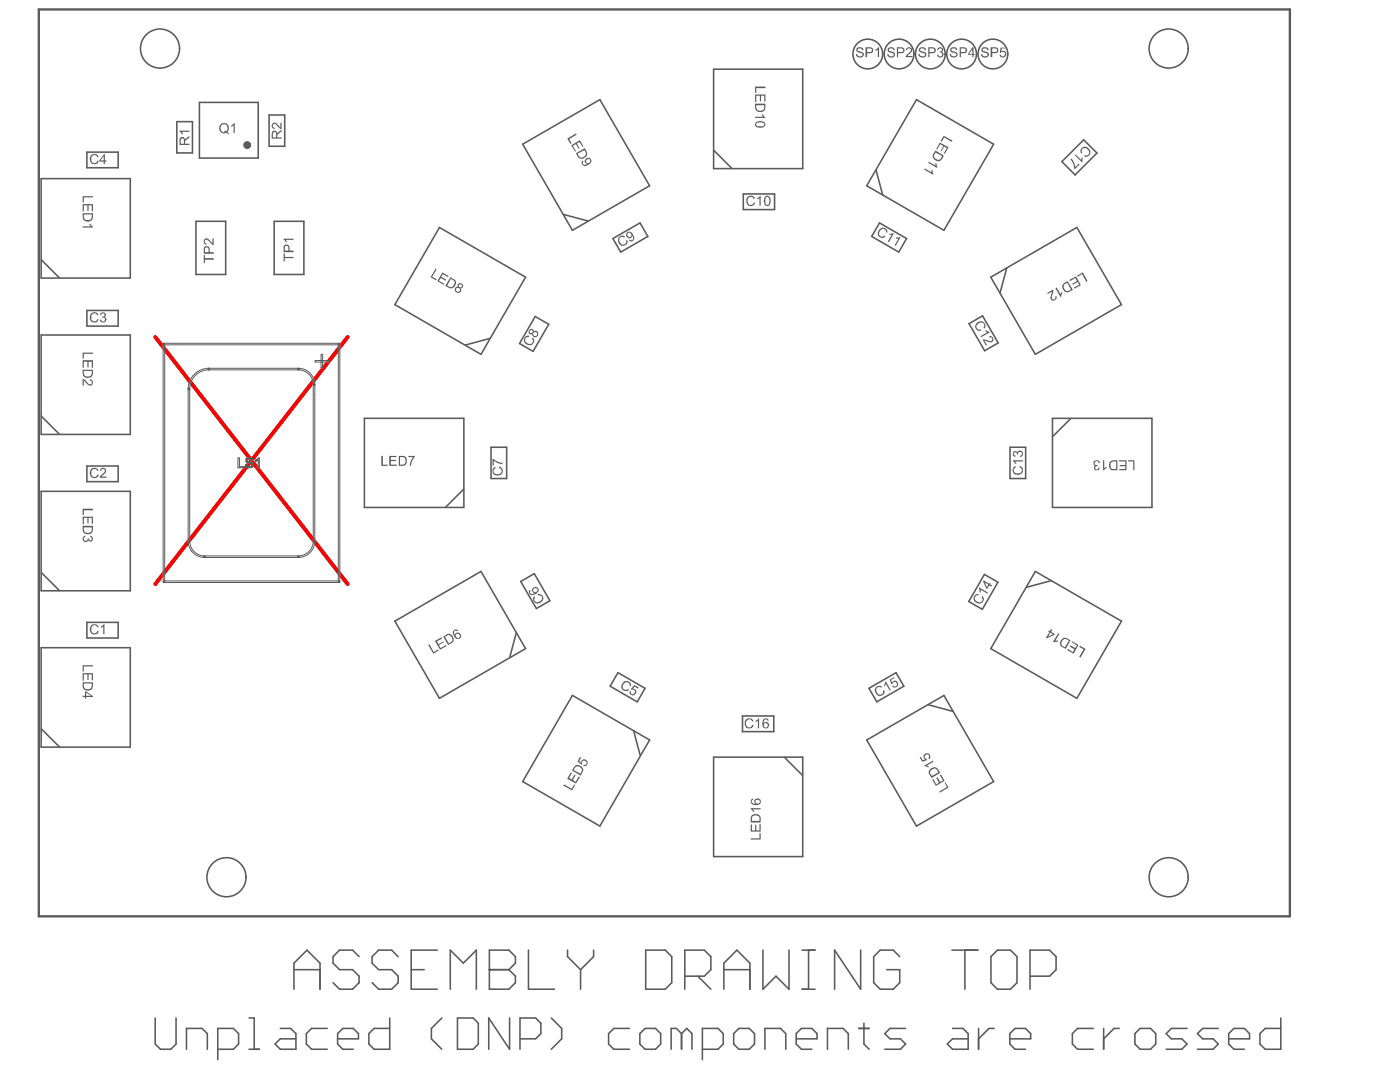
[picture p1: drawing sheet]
<svg xmlns="http://www.w3.org/2000/svg" width="279mm" height="216mm" viewBox="0 0 279 216" stroke-linecap="round" stroke-linejoin="round" font-family="sans-serif">
<path d="M31 67.2l38.4 49.3M69.4 67.2l-38.4 49.3" fill="none" stroke="#f00" stroke-width=".79"/>
<path d="M7.7 1.9h249.7v180.9h-249.7z" fill="none" stroke="#5a5a5a" stroke-width=".47"/>
<g fill="none" stroke="#5a5a5a" stroke-width=".31">
<path d="M142.4 13.8h17.8v19.8h-17.8zM182.9 19.9l15.4 8.9-9.9 17.2-15.4-8.9zM8.2 35.6h17.8v19.9h-17.8zM17.3 30.4h6.3v3.1h-6.3zM35.3 24.3h3.1v6.2h-3.1zM39.8 20.4h11.7v11.1h-11.7zM53.7 22.9h3.1v6.3h-3.1zM104.3 28.8l15.4-8.9 9.9 17.2-15.4 8.9zM142.5 30l3.6 3.6M148.3 38.7h6.3v3.1h-6.3zM174.8 33.9l1.4 5M211.9 32.3l4.4-4.4 2.6 2.6-4.3 4.4z"/>
<path d="M8.3 51.8l3.6 3.7M39.1 44.2h5.9v10.6h-5.9zM54.7 44.2h5.9v10.6h-5.9zM87.7 45.4l17.2 9.9-8.9 15.4-17.2-9.9zM112.4 42.8l5 1.3M122.3 47.6l5.4-3.1 1.6 2.7-5.4 3.1zM175.5 44.5l5.4 3.1-1.5 2.7-5.4-3.1zM197.7 55.3l17.2-9.9 8.9 15.4-17.2 9.9zM200.9 53.5l-1.3 5M8.2 66.8h17.8v19.9h-17.8zM17.3 61.9h6.3v3.2h-6.3zM97.8 67.5l-4.9 1.4"/>
<path d="M106.8 63.1l2.7 1.6-3.1 5.4-2.7-1.5zM193.4 64.6l2.7-1.6 3.1 5.4-2.7 1.6zM8.2 98h17.8v19.9h-17.8zM8.3 83l3.6 3.7M17.3 93h6.3v3.1h-6.3zM72.7 83.5h19.9v17.8h-19.9zM92.6 97.6l-3.7 3.6M98 89.2h3.1v6.3h-3.1zM201.6 89.2h3.1v6.3h-3.1zM210 83.5h19.9v17.8h-19.9zM213.7 83.5l-3.6 3.6M8.3 114.2l3.6 3.7"/>
<path d="M103.9 116l2.7-1.5 3.1 5.4-2.7 1.5zM196.5 114.6l2.7 1.6-3.2 5.4-2.7-1.6zM206.6 114l17.2 9.9-8.9 15.4-17.2-9.9zM209.8 115.9l-5 1.3M8.2 129.2h17.8v19.9h-17.8zM17.3 124.2h6.3v3.1h-6.3zM78.8 123.9l17.2-9.9 8.9 15.4-17.2 9.9zM103 126.3l-1.3 4.9M114.2 138.8l15.4 8.9-9.9 17.1-15.4-8.9zM123.3 134.2l5.4 3.1-1.5 2.7-5.4-3.1zM173.4 137.3l5.4-3.1 1.6 2.7-5.4 3.1zM8.3 145.4l3.6 3.7"/>
<path d="M126.5 145.8l1.3 5M142.4 151.1h17.8v19.8h-17.8zM148.2 142.9h6.2v3.1h-6.2zM156.5 151.1l3.7 3.6M173 147.7l15.4-8.9 9.9 17.2-15.4 8.8zM185.2 140.6l5 1.3"/>
</g>
<path d="M32.6 68.5l.3 .2v47.4l-.2 .1-.1-.1zM32.6 68.5h35.1l.1 .2-.1 .1h-35zM37.6 77.5l.3 .1v30.4l-.2 .1-.2-.1zM41.6 73.5h18l.1 .1-.1 .2h-17.9zM62.6 76.7l.2 .1v31.2l-.1 .1-.2-.1zM62.9 72l2.6-.1 .1 .2-.1 .1h-2.5zM64.1 70.7l.3 .1v2.5l-.2 .2-.1-.2zM67.6 68.5l.2 .2v47.4l-.1 .1-.2-.1zM32.6 116l35.1-.1 .1 .2-.1 .1h-35zM40.7 111l18.9-.1 .1 .2-.1 .1h-18.8z" fill="none" stroke="#5a5a5a" stroke-width=".2"/>
<g fill="#5a5a5a">
<path d="M35.8 26.1h2v.2h-1.6l.3 .4-.2 .1-.3-.5h-.2z"/>
<path d="M36.1 27.7v1h.6l-.1-1zM36 27.4a.59 .59 0 0 1 .6 0 .59 .59 0 0 1 .3 .5l.1-.2 .8-.5v.3l-.9 .6v.6h.9v.2h-2v-1.2z"/>
</g>
<path d="M47.5 91.4h.3v1.7h1v.2h-1.3zM49.1 91.6v-.1a.79 .79 0 0 1 .8-.2 .79 .79 0 0 1 .6 .6h-.2a.48 .48 0 0 0-.6-.4 .48 .48 0 0 0-.4 .5l.3 .2a.75 .75 0 0 1 .9 .9 1.07 1.07 0 0 1-1.5-.1v-.3h.2a.59 .59 0 0 0 .5 .5 .59 .59 0 0 0 .6-.2 .28 .28 0 0 0 0-.3 .28 .28 0 0 0-.2-.2l-.3-.1a.62 .62 0 0 1-.7-.8zM51 91.8l.5-.4h.3v1.9h-.3v-1.5l-.4 .3z" fill="none" stroke="#5a5a5a" stroke-width=".2"/>
<g fill="#5a5a5a">
<path d="M54.3 24.7a.84 .84 0 0 1 1.3 .4l.4 .3v-.9h.2v1.3h-.2l-.4-.4a.98 .98 0 0 0-1.1-.6v.5l.4 .2-.1 .3a.68 .68 0 0 1-.5-1.1z"/>
<path d="M149 39.5a.97 .97 0 0 1 1.7 .1l-.3 .1a.63 .63 0 0 0-.8-.4 .63 .63 0 0 0-.4 .8 .63 .63 0 0 0 .4 .8 .63 .63 0 0 0 .8-.4l.3-.1a.93 .93 0 0 1-1.2 .6 .93 .93 0 0 1-.5-1.2z"/>
<path d="M151.1 39.5l.7-.4v1.9h-.2v-1.5l-.3 .3h-.2z"/>
<path d="M18.2 124.8a.92 .92 0 0 1 1.5 .3l-.3 .1a.66 .66 0 0 0-.9-.3 .66 .66 0 0 0-.3 .9 .6 .6 0 0 0 .6 .6 .6 .6 0 0 0 .6-.6l.3 .2a.89 .89 0 0 1-1.1 .6 .89 .89 0 0 1-.7-.9z"/>
<path d="M20.1 125l.7-.4v2h-.2v-1.6l-.4 .3z"/>
<path d="M16.5 101.5h2v.3h-1.8v1h-.2z"/>
<path d="M16.5 103.1h2v1.4h-.2v-1.2h-.6v1.1h-.3v-1.1h-.7v1.3h-.2z"/>
<path d="M16.6 107.1l.3-.2h.1v.2a.39 .39 0 0 0-.3 .5 .39 .39 0 0 0 .5 .3 .39 .39 0 0 0 .2-.5h.3a.34 .34 0 0 0 .2 .4 .34 .34 0 0 0 .4-.3 .34 .34 0 0 0-.3-.4v-.2a.56 .56 0 0 1 .5 .8 .56 .56 0 0 1-.9 .2v-.1a.61 .61 0 0 1-.9 .2 .61 .61 0 0 1-.1-.9z"/>
<path d="M16.5 70.4h2v.2h-1.8v1h-.2z"/>
<path d="M16.5 71.9h2v1.5h-.2v-1.2h-.6v1.1h-.3v-1.1h-.7v1.2h-.2z"/>
<path d="M16.5 75.6a1.03 1.03 0 0 1 .9 .7 .61 .61 0 0 0 .9 .2l-.1-.5-.3-.1v-.2a.64 .64 0 0 1 .6 .9 .64 .64 0 0 1-1.1 0l-.7-.6v.9h-.2z"/>
<path d="M16.5 39.1h2v.3h-1.8v1h-.2z"/>
<path d="M16.5 40.7h2v1.5h-.2v-1.2h-.6v1.1h-.3v-1.1h-.7v1.2h-.2z"/>
<path d="M16.5 45.2h1.6l-.3-.5h.3l.4 .7h-2z"/>
<path d="M40.7 50.9h.2v.6h1.7v.3h-1.7v.7h-.2z"/>
<path d="M40.7 47.8a.79 .79 0 0 1 1.3 .4l.4 .4v-1.1h.2v1.4l-.3-.1-.5-.6a.64 .64 0 0 0-.9-.3v.1a.4 .4 0 0 0 .3 .6v.2a.62 .62 0 0 1-.6-.3 .62 .62 0 0 1 .1-.7z"/>
<path d="M56.6 50.6h.2v.7h1.8v.2h-1.8v.6h-.2z"/>
<path d="M56.6 47.6h2v.3h-1.6l.3 .4h-.2z"/>
<path d="M98.5 93.3l.4-.1v.2a.64 .64 0 0 0-.3 .9 .64 .64 0 0 0 .8 .3 .6 .6 0 0 0 .7-.5 .6 .6 0 0 0-.5-.7v-.3a.93 .93 0 0 1 .7 1.1 .93 .93 0 0 1-1.1 .7 1 1 0 0 1-.7-1.6z"/>
<path d="M98.3 91.6h.2l.7 .5 .6 .2h.4l.1 .3-.8-.1-1-.6v1h-.2z"/>
<path d="M106.5 119.1l.1-.2 .2 .3a.65 .65 0 0 0 .1 .9 .65 .65 0 0 0 .9-.1 .64 .64 0 0 0 .3-.8 .64 .64 0 0 0-.8-.4v-.3a.92 .92 0 0 1 1 .6 .92 .92 0 0 1-.3 1.1 .96 .96 0 0 1-1.2 .1 .96 .96 0 0 1-.3-1.2z"/>
<path d="M104.7 67.3l.3-.3h.6l-.1 .3a.64 .64 0 0 0-.7 .6 .64 .64 0 0 0 .6 .6 .59 .59 0 0 0 .9-.1 .59 .59 0 0 0-.2-.8l.2-.2a.94 .94 0 0 1-.1 1.3 .94 .94 0 0 1-1.4-.2l-.2-.4z"/>
<path d="M124.2 136.3a.89 .89 0 0 1 1.1-.4 .89 .89 0 0 1 .6 1h-.3a.62 .62 0 0 0-.4-.8 .62 .62 0 0 0-.7 .4l-.1 .2a.59 .59 0 0 0 .1 .8 .59 .59 0 0 0 .8-.1l.2 .2a.9 .9 0 0 1-1.3 0 .9 .9 0 0 1 0-1.2z"/>
<path d="M126.6 136.7l.9 .5-.2 .2-.6-.4-.4 .4a.67 .67 0 0 1 .7 .7 .67 .67 0 0 1-.8 .6 .67 .67 0 0 1-.6-.8l.3 .1a.41 .41 0 0 0 .3 .5 .41 .41 0 0 0 .5-.4v-.3a.35 .35 0 0 0-.6-.2l-.2-.1z"/>
<path d="M123.5 47.3a.87 .87 0 0 1 1.3-.1l-.3 .2a.66 .66 0 0 0-.9 .2 .66 .66 0 0 0 .2 .9 .61 .61 0 0 0 .8 .2 .61 .61 0 0 0 .3-.7l.3-.1a.87 .87 0 0 1-.6 1.1 .87 .87 0 0 1-1.1-.6l-.2-.1v-.7z"/>
<path d="M148.7 143.7a.96 .96 0 0 1 1.7 .2l-.3 .1a.6 .6 0 0 0-.7-.5 .6 .6 0 0 0-.5 .6 .7 .7 0 0 0 .2 .9 .7 .7 0 0 0 1-.1v-.3l.3 .1a.9 .9 0 0 1-1.5 .4l-.3-.4z"/>
<path d="M150.8 143.8l.7-.4v1.9h-.2v-1.6l-.4 .4z"/>
<path d="M150.7 17.3h2.1v.3h-1.9v.9h-.2z"/>
<path d="M150.7 18.9h2.1v1.4h-.3v-1.2h-.6v1.1h-.3v-1.1h-.7v1.3h-.2z"/>
<path d="M150.7 23.3h1.6l-.3-.5h.3l.5 .7h-2.1z"/>
<path d="M194.5 118.9l.3-.4h.5l-.1 .3a.64 .64 0 0 0-.7 .5 .64 .64 0 0 0 .6 .8 .62 .62 0 0 0 .8-.2 .62 .62 0 0 0 0-.8l.1-.2a.9 .9 0 0 1 0 1.3 .9 .9 0 0 1-1.2 0 .88 .88 0 0 1-.3-1.3z"/>
<path d="M195.4 117.2l1.8 1-.1 .3-1.4-.8v.5h-.2z"/>
<path d="M202.2 93.3l.3-.3h.2v.3a.66 .66 0 0 0-.3 .8 .66 .66 0 0 0 .9 .4 .6 .6 0 0 0 .7-.6 .6 .6 0 0 0-.6-.6l.1-.3a.94 .94 0 0 1 .6 1.2 .94 .94 0 0 1-1.3 .5 .95 .95 0 0 1-.6-1.4z"/>
<path d="M202.1 91.8h2v.3h-1.6l.4 .4-.3 .1z"/>
<path d="M202.2 90.2l.2-.2h.5l.1 .3a.61 .61 0 0 1 1-.1 .61 .61 0 0 1-.3 .9l-.1 .1v-.2a.42 .42 0 0 0 .4-.5 .42 .42 0 0 0-.6-.3 .42 .42 0 0 0-.2 .5h-.3a.33 .33 0 0 0-.3-.5 .33 .33 0 0 0-.3 .4 .33 .33 0 0 0 .4 .3l-.1 .3a.62 .62 0 0 1-.4-1z"/>
<path d="M16.5 132.7h2v.3h-1.8v1h-.2z"/>
<path d="M16.5 134.3h2v1.4h-.2v-1.1h-.6v1.1h-.3v-1.1h-.7v1.2h-.2z"/>
<path d="M149.8 167.3h1.8v-1h.2v1.2h-2z"/>
<path d="M149.8 164.5h.3v1.2h.6v-1.1h.2v1.1h.7v-1.3h.2v1.5h-2z"/>
<path d="M149.8 161.3h2v.2h-1.6l.3 .4-.2 .1z"/>
<path d="M18.1 62.7a.9 .9 0 0 1 1.6 .1l-.3 .1a.67 .67 0 0 0-.9-.3 .67 .67 0 0 0-.3 1 .6 .6 0 0 0 .6 .5 .6 .6 0 0 0 .6-.5l.3 .1a.89 .89 0 0 1-1.2 .6 .89 .89 0 0 1-.5-1.2z"/>
<path d="M20 62.6a.68 .68 0 0 1 .7-.2 .68 .68 0 0 1 .5 .5l-.4 .3a.61 .61 0 0 1 .2 1 .61 .61 0 0 1-.9-.1l-.2-.3h.2a.43 .43 0 0 0 .5 .4 .43 .43 0 0 0 .4-.5 .43 .43 0 0 0-.5-.4l-.1 .1 .1-.2a.33 .33 0 0 0 .4-.3 .33 .33 0 0 0-.3-.4 .33 .33 0 0 0-.4 .3h-.2z"/>
<path d="M18.1 31.1a.88 .88 0 0 1 .8-.4 .88 .88 0 0 1 .8 .6l-.3 .1a.66 .66 0 0 0-.9-.4 .66 .66 0 0 0-.3 .9 .6 .6 0 0 0 .6 .7 .6 .6 0 0 0 .6-.6l.3 .1a.88 .88 0 0 1-1 .7 .88 .88 0 0 1-.8-.9z"/>
<path d="M46.1 25l.8-.4v1.9h-.3v-1.5l-.4 .3z"/>
<path d="M85.5 128.7l.2-.2 .9 1.6 .8-.5 .1 .2-1 .6z"/>
<path d="M86.8 127.9l1.3-.7 .1 .2-1 .6 .3 .5 1-.5v.1l-.9 .6 .3 .6 1.1-.6 .1 .2-1.3 .7z"/>
<path d="M175.4 45.8a.92 .92 0 0 1 1.1-.3 .92 .92 0 0 1 .6 .9h-.2a.64 .64 0 0 0-.6-.8 .64 .64 0 0 0-.7 .6 .62 .62 0 0 0 .1 .9 .62 .62 0 0 0 .8-.1l.2 .2a.93 .93 0 0 1-1.3 0 .93 .93 0 0 1 0-1.3z"/>
<path d="M177.5 46.7l.6-.2 .3 .1-1 1.7-.2-.1 .8-1.4h-.6z"/>
<path d="M178.8 47.4h.9l-.9 1.7-.3-.1 .8-1.4h-.5z"/>
<path d="M215.5 128.9l1.2 .6-1.1 1.7-.2-.1 .9-1.5-.9-.5z"/>
<path d="M214 128l1.2 .7-.9 1.7-1.3-.7 .2-.2 .9 .6 .3-.5-.9-.6 .1-.2 1 .5 .3-.5-1-.7z"/>
<path d="M211.2 126.4l.2 .1-.8 1.3h.6l-.1 .3h-.9z"/>
<path d="M18.2 93.6a.92 .92 0 0 1 1.5 .3l-.3 .1a.67 .67 0 0 0-.9-.3 .67 .67 0 0 0-.3 .9 .6 .6 0 0 0 .6 .6 .6 .6 0 0 0 .6-.5h.3a.89 .89 0 0 1-1.1 .7 .89 .89 0 0 1-.7-1.1z"/>
<path d="M20.1 93.5a.69 .69 0 0 1 1 .2 .69 .69 0 0 1-.4 1l-.5 .4h1v.2h-1.3l.1-.3 .3-.3a.86 .86 0 0 0 .5-1l-.1-.1a.33 .33 0 0 0-.4 0 .33 .33 0 0 0-.1 .4l-.3-.1z"/>
<path d="M87 53.6l.1 .1-.9 1.5 .9 .5-.1 .2-1.1-.6z"/>
<path d="M88.3 54.4l1.2 .7-.1 .2-1-.6-.3 .5 .9 .6-.1 .2-.9-.5-.4 .5 1.1 .7-.2 .1-1.2-.7z"/>
<path d="M112.6 156.5l1.5 .9 .5-.9 .2 .2-.6 1-1.8-1z"/>
<path d="M113.9 154.1l.3 .1-.6 1 .5 .4 .5-1 .3 .1-.6 .9 .6 .4 .6-1.1 .2 .2-.8 1.2-1.7-.9z"/>
<path d="M115.7 151l.3 .2-.4 .6 .4 .4a.68 .68 0 0 1 .7-.7 .68 .68 0 0 1 .6 .8 .68 .68 0 0 1-.8 .6h-.1l.1-.3a.41 .41 0 0 0 .6-.3 .41 .41 0 0 0-.4-.5h-.2l-.3 .1v.5l-.1 .2-.8-.7z"/>
<path d="M174.7 137.3h.1a.83 .83 0 0 1 1.3-.3l-.3 .3a.64 .64 0 0 0-.9 .2 .64 .64 0 0 0 .3 .9 .57 .57 0 0 0 .7 .2 .57 .57 0 0 0 .3-.6v-.2l.3-.1a.93 .93 0 0 1-.8 1.2 .93 .93 0 0 1-1.1-.9v-.4z"/>
<path d="M176.6 136.1l.2-.1 1 1.7-.2 .1-.8-1.3-.3 .5-.1-.2 .1-.2z"/>
<path d="M177.6 135.6l.8-.5 .1 .2-.7 .4 .2 .5a.63 .63 0 0 1 1.1-.1 .63 .63 0 0 1-.3 1l-.3 .2-.2-.1-.3-.3 .3-.1a.42 .42 0 0 0 .7 0 .42 .42 0 0 0-.2-.7h-.4l-.3 .4h-.2z"/>
<path d="M171 9.6l.2-.1a.79 .79 0 0 1 1.1 .5l-.2 .1a.48 .48 0 0 0-.5-.4 .48 .48 0 0 0-.5 .4l.3 .1a.97 .97 0 0 1 1 .7 .82 .82 0 0 1-.8 .6 .82 .82 0 0 1-.8-.7h.3a.57 .57 0 0 0 .5 .4 .57 .57 0 0 0 .6-.3l-.4-.4a.71 .71 0 0 1-.9-.6z"/>
<path d="M174.7 9.9l.7-.5v2h-.2v-1.5l-.3 .2h-.2z"/>
<path d="M177.2 9.7a.89 .89 0 0 1 1.4 .3l-.3 .1a.46 .46 0 0 0-.4-.4 .46 .46 0 0 0-.5 .2l.2 .3a.84 .84 0 0 1 1 .7 .82 .82 0 0 1-.9 .6 .82 .82 0 0 1-.7-.7h.3a.52 .52 0 0 0 .5 .5 .52 .52 0 0 0 .6-.4l-.2-.3a.99 .99 0 0 1-1.1-.7z"/>
<path d="M180.9 9.6a.67 .67 0 0 1 1.1 .3 1.14 1.14 0 0 1-.7 1l-.2 .3h1v.2h-1.4l.1-.3 .3-.3a.86 .86 0 0 0 .6-1.1h-.2a.33 .33 0 0 0-.3 0 .33 .33 0 0 0-.1 .4l-.4-.1z"/>
<path d="M188.5 156.2l.2-.1 .6 1-1.7 1.1-.1-.3 1.5-.8z"/>
<path d="M186.1 155.6l.2-.1 .5 1 .6-.3-.6-1 .3-.1 .5 .9 .6-.3-.6-1 .2-.2 .7 1.3-1.7 1z"/>
<path d="M184.5 152.8l1.7-1 .1 .2-1.4 .8 .5 .2-.1 .2z"/>
<path d="M183.5 151.1l.3-.1 .3 .7 .6-.2a.63 .63 0 0 1-.1-1 .63 .63 0 0 1 1 .2v.7h-.2l-.1-.1a.41 .41 0 0 0-.1-.7 .41 .41 0 0 0-.6 .2l-.1 .4 .4 .2 .1 .3-.9 .3z"/>
<path d="M194.8 64.6a1.03 1.03 0 0 1 1.1-.5 1.03 1.03 0 0 1 .8 .9l-.2 .5-.2-.1a.66 .66 0 0 0-.2-1 .66 .66 0 0 0-.9 .3 .59 .59 0 0 0-.2 .7 .59 .59 0 0 0 .7 .3l.1 .3a.95 .95 0 0 1-1-.4 .95 .95 0 0 1 0-1z"/>
<path d="M196.5 66l.3-.1 .7 .3v.1l-1.7 1-.2-.2 1.4-.8z"/>
<path d="M196.1 67.8h.8a.76 .76 0 0 0 1.1 0l-.1-.3a.27 .27 0 0 0-.1-.2 .27 .27 0 0 0-.3 .1l-.1-.3a.64 .64 0 0 1 .9 .7 .64 .64 0 0 1-1.1 .4l-.8-.2 .6 .9h-.2z"/>
<path d="M183.4 9.7a.8 .8 0 0 1 1.4 .3l-.3 .1a.5 .5 0 0 0-.4-.4 .5 .5 0 0 0-.5 .3l.4 .2a.82 .82 0 0 1 .9 .9 .87 .87 0 0 1-.9 .4 .87 .87 0 0 1-.7-.7h.2a.56 .56 0 0 0 .6 .5 .56 .56 0 0 0 .5-.5l-.4-.3a.81 .81 0 0 1-.8-.7z"/>
<path d="M187.2 9.5a.56 .56 0 0 1 .8 0 .56 .56 0 0 1 0 .8 .64 .64 0 0 1 0 1.1 .64 .64 0 0 1-1-.5h.2a.41 .41 0 0 0 .5 .3 .41 .41 0 0 0 .3-.5 .41 .41 0 0 0-.5-.2l.1-.2a.37 .37 0 0 0 .4-.3 .37 .37 0 0 0-.4-.4 .37 .37 0 0 0-.4 .4h-.2z"/>
<path d="M189.7 9.7a.77 .77 0 0 1 .8-.3 .77 .77 0 0 1 .5 .6l-.2 .1a.48 .48 0 0 0-.5-.4 .48 .48 0 0 0-.4 .4l.2 .1a.85 .85 0 0 1 1 .7 .82 .82 0 0 1-.8 .6 .82 .82 0 0 1-.8-.7h.3a.57 .57 0 0 0 .5 .5 .57 .57 0 0 0 .6-.4l-.5-.4a.7 .7 0 0 1-.8-.8z"/>
<path d="M196 9.6l.2-.1a.69 .69 0 0 1 1.1 .5l-.2 .1a.48 .48 0 0 0-.5-.4 .48 .48 0 0 0-.5 .4l.3 .1a.97 .97 0 0 1 1 .7 .82 .82 0 0 1-.9 .6 .82 .82 0 0 1-.7-.7h.2a.54 .54 0 0 0 .5 .4 .54 .54 0 0 0 .6-.3v-.2l-.3-.2a.71 .71 0 0 1-.9-.6z"/>
<path d="M199.7 9.5h1v.2h-.8l-.1 .5a.65 .65 0 0 1 1 .3 .65 .65 0 0 1-.5 .9 .6 .6 0 0 1-.9-.5h.4a.44 .44 0 0 0 .7 .2 .44 .44 0 0 0-.2-.7l-.2-.1-.6 .2z"/>
<path d="M225.1 91.8h1.3v2h-.2v-1.7h-1.1z"/>
<path d="M223.3 91.8h1.5v2h-1.4v-.2h1.2v-.6h-1.1v-.2h1.1v-.7h-1.3z"/>
<path d="M220.1 91.8h.3v1.6l.5-.3v.2l-.6 .5h-.2z"/>
<path d="M218.2 92.2a.69 .69 0 0 1 .8-.4 .69 .69 0 0 1 .5 .6h-.2a.42 .42 0 0 0-.5-.4 .42 .42 0 0 0-.3 .5 .42 .42 0 0 0 .5 .3v.2a.34 .34 0 0 0-.4 .3 .34 .34 0 0 0 .4 .4 .34 .34 0 0 0 .3-.4h.2a.58 .58 0 0 1-.8 .6 .58 .58 0 0 1-.2-.9l-.3-.3z"/>
<path d="M113.2 27.7l1.7-1.1 .2 .3-1.5 .8 .5 .9-.3 .1z"/>
<path d="M114 29l1.7-1 .8 1.2-.2 .1-.6-.9-.6 .2 .6 1-.2 .1-.6-.9-.6 .3 .6 1.1-.1 .1z"/>
<path d="M188.4 27.1l1.7 1-.2 .2-1.5-.9-.4 .9-.3-.2z"/>
<path d="M187.6 28.4l1.7 1-.7 1.3-.2-.1 .6-1-.6-.4-.5 1-.2-.1 .6-.9-.7-.4-.6 1.1-.2-.2z"/>
<path d="M185.3 32.3l1.4 .7v-.5l.2 .1 .1 .9-1.7-1z"/>
<path d="M184.5 33.6l1.4 .8v-.6l.2 .2 .1 .9-1.7-1.1z"/>
<path d="M215.9 29.6a1.02 1.02 0 0 1 1.5 .2 1.02 1.02 0 0 1-.6 1.5l-.4-.1-.1-.1 .2-.1a.64 .64 0 0 0 .9-.4 .64 .64 0 0 0-.4-.8 .6 .6 0 0 0-.9-.2 .6 .6 0 0 0-.1 .9l-.3 .1-.1-.3v-.3z"/>
<path d="M214.5 31l.2-.2 1.1 1.1 .1-.5 .2 .1-.1 .8-.1 .1z"/>
<path d="M213.6 31.9l.3-.3 .2 .3 .4 .9 .1 .6 .7-.8 .2 .2-1 1-.1-.2-.1-.8z"/>
<path d="M215 55l1.1-.6 .9 1.7-.2 .2-.9-1.6-.8 .5z"/>
<path d="M213.4 55.9l1.3-.7 1 1.7-1.3 .7v-.2l1-.6-.3-.5-1 .5-.1-.1 .9-.6-.3-.6-1 .6z"/>
<path d="M210.6 57.5l.3-.1 .8 1.3 .2-.5 .2 .2-.3 .4v.4l-.1 .1z"/>
<path d="M209 58.5l1.2-.7a1.12 1.12 0 0 1-.2 1.1l-.1 .2a.38 .38 0 0 0 .3 .6 .38 .38 0 0 0 .3-.5l.3-.2a.62 .62 0 0 1-.3 .9 .62 .62 0 0 1-.8-.3l-.1-.2 .4-1.2-.9 .4z"/>
<path d="M76.1 91h.3v1.7h1v.3h-1.3z"/>
<path d="M77.7 91h1.4v.2h-1.1v.6h1v.2h-1v.7h1.2v.3h-1.5z"/>
<path d="M81.5 91h1.3v.2l-.7 1-.1 .8h-.3l.1-.5 .6-1.3h-.9z"/>
<path d="M54.5 26.5v.9h.6v-.6a.24 .24 0 0 0 0-.3 .24 .24 0 0 0-.2-.1l-.1-.1zM54.3 26.3a.58 .58 0 0 1 .6-.2 .58 .58 0 0 1 .4 .5l.9-.7v.3l-.9 .7v.5h.9v.3h-2z"/>
<path d="M152.8 39.4v.5a.68 .68 0 0 0 .4 1l.1-.1a1.17 1.17 0 0 0-.1-1.5zM152.7 39.2a.73 .73 0 0 1 .8 0 .73 .73 0 0 1 .3 .8 .86 .86 0 0 1-.8 1.1 1.21 1.21 0 0 1-.5-1.5z"/>
<path d="M16.7 105.2v.5a.81 .81 0 0 0 .8 .6 .81 .81 0 0 0 .8-.6v-.5zM16.5 104.9h2v.9a1.05 1.05 0 0 1-1 .8 1.05 1.05 0 0 1-1-1z"/>
<path d="M16.7 74v.5a.81 .81 0 0 0 .8 .6 .81 .81 0 0 0 .8-.6v-.5zM16.5 73.8h2v.7a1.09 1.09 0 0 1-.7 .9 1.09 1.09 0 0 1-1.2-.4z"/>
<path d="M16.7 42.8v.5a.85 .85 0 0 0 1.3 .5l.3-.4v-.6zM16.5 42.6h2v.7a1.04 1.04 0 0 1-.9 .9 1.04 1.04 0 0 1-1-.6z"/>
<path d="M40.9 49.5v.8h.7v-.5a.39 .39 0 0 0-.2-.4 .39 .39 0 0 0-.5 .1zM40.7 49.3a.65 .65 0 0 1 .8-.1 .65 .65 0 0 1 .4 .6v.5h.7v.3h-1.9z"/>
<path d="M56.8 49.2v.8h.8v-.6a.39 .39 0 0 0-.3-.3 .39 .39 0 0 0-.5 .1zM56.7 49a.64 .64 0 0 1 .8-.2 .64 .64 0 0 1 .3 .7v.5h.8v.3h-2z"/>
<path d="M105.6 117.8l.1-.1 .2 .2a.4 .4 0 0 0 0 .5 .4 .4 0 0 0 .6 .1l.2-.1a.65 .65 0 0 1-.4-.9 .65 .65 0 0 1 1-.2 .65 .65 0 0 1-.1 1l-.1 .1a1.05 1.05 0 0 1-1.5 0zM106.4 117.8a.42 .42 0 0 0 .8 0 .42 .42 0 0 0-.8 0z"/>
<path d="M105.7 66.2a.32 .32 0 0 0 .6 0 .32 .32 0 0 0-.6 0zM106.4 66.6a.41 .41 0 0 0 .8 0 .41 .41 0 0 0-.8 0zM105.6 65.9a.53 .53 0 0 1 .6-.2 .53 .53 0 0 1 .3 .5 .59 .59 0 0 1 .8 0 .59 .59 0 0 1 0 .8 .61 .61 0 0 1-.7 .3 .61 .61 0 0 1-.4-.7 .48 .48 0 0 1-.6 0 .48 .48 0 0 1 0-.7z"/>
<path d="M125.2 46.7v.1a.45 .45 0 0 0 .4 .5 .45 .45 0 0 0 .5-.5 .45 .45 0 0 0-.6-.4zM125 46.5a.77 .77 0 0 1 .8-.2 .77 .77 0 0 1 .6 .6 .71 .71 0 0 1 .2 .9 .71 .71 0 0 1-.8 .4l-.3-.3 .2-.1a.37 .37 0 0 0 .6 .1 .37 .37 0 0 0 0-.6l-.1-.3a.64 .64 0 0 1-.8 .5 .64 .64 0 0 1-.4-.9z"/>
<path d="M152.3 143.6a.61 .61 0 0 1 .6-.3 .61 .61 0 0 1 .5 .5h-.2a.38 .38 0 0 0-.5-.2 .38 .38 0 0 0-.3 .5v.2a.63 .63 0 0 1 .9 0 .63 .63 0 0 1-.1 .9 .63 .63 0 0 1-.9-.2 1.68 1.68 0 0 1 0-1.4zM152.5 144.4a.43 .43 0 0 0 .1 .7 .43 .43 0 0 0 .6-.3v-.3a.36 .36 0 0 0-.3-.3 .36 .36 0 0 0-.4 .2z"/>
<path d="M150.9 21v.5a.78 .78 0 0 0 .8 .6 .78 .78 0 0 0 .7-.5l.1-.6zM150.7 20.7h2.1l-.1 .9a.96 .96 0 0 1-1.4 .7 .89 .89 0 0 1-.6-.9z"/>
<path d="M150.9 24.6v.1a.45 .45 0 0 0 .2 .5 .45 .45 0 0 0 .5 0h.2a.45 .45 0 0 0 .7-.3 .45 .45 0 0 0-.5-.5h-.6zM150.8 24.5l.1-.1a1.35 1.35 0 0 1 1.9 .3 .99 .99 0 0 1-1.5 .7 .6 .6 0 0 1-.6-.3 .6 .6 0 0 1 .1-.6z"/>
<path d="M196.5 116.3l.5 .9 .2-.6zM196.3 115.8l1.1 .7 .1-.2h.2l-.2 .3 .5 .2-.1 .2-.4-.2-.5 .7-.2-.1-.6-1.4z"/>
<path d="M16.7 136.4v.5a.8 .8 0 0 0 .8 .7 .8 .8 0 0 0 .8-.7v-.5zM16.5 136.1h2v.8a1.04 1.04 0 0 1-1 .9 1.04 1.04 0 0 1-1-.9z"/>
<path d="M17.2 138.2v.6h1zM17 138h.2l1.3 .9v.2h-1.3v.3h-.2v-.3h-.5v-.3h.5z"/>
<path d="M150.1 162.9v.9h1.5v-.5a.78 .78 0 0 0-1.3-.5zM149.9 162.8a1.04 1.04 0 0 1 1.2-.4 1.04 1.04 0 0 1 .7 1v.7h-2z"/>
<path d="M149.9 159.5l.4-.1v.2a.42 .42 0 0 0-.2 .5 .42 .42 0 0 0 .4 .3h.3a.65 .65 0 0 1 .2-1.1 .65 .65 0 0 1 .9 .6 1.04 1.04 0 0 1-1.3 .7 .78 .78 0 0 1-.7-1.1zM150.8 159.8a.43 .43 0 0 0 .3 .6 .43 .43 0 0 0 .5-.5 .43 .43 0 0 0-.7-.3z"/>
<path d="M20.7 31.1l-.6 .9h.6zM20.8 30.7h.1v1.3h.3v.3h-.3v.4h-.2v-.4h-.9v-.3z"/>
<path d="M44.2 25a.84 .84 0 0 0-.1 1 .84 .84 0 0 0 .8 .4l-.2-.2 .1-.2 .4 .1a.8 .8 0 0 0 .1-.9 .8 .8 0 0 0-.9-.4zM43.8 25a1.02 1.02 0 0 1 1.6-.2 1.02 1.02 0 0 1-.1 1.6l.4 .1-.2 .2a.42 .42 0 0 0-.7-.1 1.01 1.01 0 0 1-1-1.5z"/>
<path d="M88.8 127l.8 1.4 .4-.3a.74 .74 0 0 0-.1-1.2l-.5-.2zM88.5 127l.6-.4a1.02 1.02 0 0 1 1.1 .2 1.02 1.02 0 0 1 .3 1l-.3 .5-.8 .4z"/>
<path d="M90.4 125.9l.4-.3h.4l.3 .2-.3 .1a.43 .43 0 0 0-.5 .1 .43 .43 0 0 0 .1 .6v.2a.63 .63 0 0 1 .8-.6 .63 .63 0 0 1 .4 .9 .76 .76 0 0 1-.9 .4 .76 .76 0 0 1-.6-.8l-.1-.3zM91 126.6a.46 .46 0 0 0 .1 .7 .46 .46 0 0 0 .7-.4l-.1-.3-.2-.1z"/>
<path d="M212.1 127.7a.77 .77 0 0 0 0 1.2l.4 .3 .8-1.4-.5-.3h-.4zM212 127.4l.8-.1 .8 .4-.9 1.8-.7-.4a.89 .89 0 0 1 0-1.6z"/>
<path d="M209.6 126.2l-.4 .8 1-.4zM209.3 125.8l.2 .1 .3-.4 .2 .2-.2 .4 .7 .4-.1 .2-1.4 .6h-.3l.7-1.1-.2-.2z"/>
<path d="M90 55.6l-.7 1.4 .4 .2a.81 .81 0 0 0 .8-.2 .81 .81 0 0 0 .1-1zM89.9 55.3l.6 .4a.95 .95 0 0 1 .5 1 .95 .95 0 0 1-.7 .8h-.6l-.8-.4z"/>
<path d="M91.5 57a.35 .35 0 0 0 .7 0 .35 .35 0 0 0-.7 0zM91 57.8a.4 .4 0 0 0 .8 0 .4 .4 0 0 0-.8 0zM91.3 56.7a.58 .58 0 0 1 .9-.1 .58 .58 0 0 1-.1 .9h-.2a.56 .56 0 0 1-.1 .8 .56 .56 0 0 1-.8-.1 .56 .56 0 0 1-.2-.6 .56 .56 0 0 1 .6-.4z"/>
<path d="M114.8 153.1l-.3 .6 1.3 .7 .3-.4a.86 .86 0 0 0-.8-1.1zM114.5 153a1.11 1.11 0 0 1 1.2-.3 1.11 1.11 0 0 1 .8 .9l-.6 1.2-1.7-1.1z"/>
<path d="M173.1 9.7v.7h.4a.37 .37 0 0 0 .5-.3 .37 .37 0 0 0-.4-.4zM172.7 9.4h.9a.61 .61 0 0 1 .7 .7 .61 .61 0 0 1-.8 .5h-.4v.8h-.4z"/>
<path d="M179.2 9.7v.7h.6a.37 .37 0 0 0 .5-.3 .37 .37 0 0 0-.4-.4zM179 9.4h.8a.6 .6 0 0 1 .7 .6 .6 .6 0 0 1-.7 .6h-.6v.8h-.2z"/>
<path d="M185.7 153.8l-.1 .4 .4 .6 1.2-.7-.2-.4a.6 .6 0 0 0-1-.1zM185.5 153.6l.2-.1a.93 .93 0 0 1 1.5 .1l.4 .6-1.7 1-.6-.9z"/>
<path d="M185.5 9.7v.7h.6a.37 .37 0 0 0 .4-.4 .37 .37 0 0 0-.4-.3zM185.3 9.4h.8a.61 .61 0 0 1 .7 .6 .61 .61 0 0 1-.7 .6h-.6v.8h-.2z"/>
<path d="M191.8 9.7v.7h.5a.36 .36 0 0 0 .4-.4 .36 .36 0 0 0-.4-.3zM191.5 9.4h.8a.61 .61 0 0 1 .7 .7 .61 .61 0 0 1-.8 .5h-.4v.8h-.3z"/>
<path d="M194.1 9.8l-.7 1h.7zM194.1 9.4h.2v1.4h.2v.1h-.2v.5h-.2v-.5h-.9z"/>
<path d="M198 9.7v.7h.5a.37 .37 0 0 0 .5-.3 .37 .37 0 0 0-.4-.4zM197.7 9.4h.9a.6 .6 0 0 1 .6 .7 .6 .6 0 0 1-.7 .5h-.5v.8h-.3z"/>
<path d="M221.6 92.4v.2a.66 .66 0 0 0 .7 1h.5v-1.5h-.8zM221.6 92.1l.4-.3h1v2h-.8a.95 .95 0 0 1-.8-1.4z"/>
<path d="M115.3 30.7l.2 .4a.74 .74 0 0 0 1.3 0l.1-.2v-.4l-.3-.5zM114.9 30.6l1.8-1 .4 .7a1.07 1.07 0 0 1-.4 1.2 1.07 1.07 0 0 1-1.3 0z"/>
<path d="M117 31.9a.44 .44 0 0 0 .2 .6 .44 .44 0 0 0 .6-.1 .44 .44 0 0 0-.2-.6l-.2-.1zM116.2 32.1l.1-.1 .2 .3a.37 .37 0 0 0-.1 .5 .37 .37 0 0 0 .5 0l.3-.1a.65 .65 0 0 1-.5-.7 .65 .65 0 0 1 .7-.6 .65 .65 0 0 1 .6 .7 1.19 1.19 0 0 1-1.9 .7v-.5z"/>
<path d="M186.7 30.4l-.2 .4a.69 .69 0 0 0 .1 .8 .69 .69 0 0 0 .6 .3h.4l.4-.8zM186.7 30l1.7 1.1-.4 .6a1.01 1.01 0 0 1-1.3 .3 1.01 1.01 0 0 1-.4-1.3z"/>
<path d="M212.3 56.9a.82 .82 0 0 0 .9 1.1l.5-.2-.7-1.4zM212.2 56.6l.9-.5 1 1.7-.7 .4a.88 .88 0 0 1-1.3-.7l-.1-.5z"/>
<path d="M79.8 91.2v1.5h.5a.77 .77 0 0 0 .6-.7 .77 .77 0 0 0-.5-.8zM79.6 91h.7a.92 .92 0 0 1 .9 1.2 .71 .71 0 0 1-.9 .8h-.7z"/>
</g>
<path d="M58.7 197.4v-5.2l2.6-2.6 2.6 2.6v5.2M58.7 193.5h5.2M71.7 190.9l-1.3-1.3h-2.6l-1.3 1.3v1.3l1.3 1.3h2.6l1.3 1.3v1.3l-1.3 1.3h-2.6l-1.3-1.3M79.5 190.9l-1.3-1.3h-2.6l-1.3 1.3v1.3l1.3 1.3h2.6l1.3 1.3v1.3l-1.3 1.3h-2.6l-1.3-1.3M82.1 193.5h2.6M87.3 189.6h-5.2v7.8h5.2M89.9 197.4v-7.8l2.6 2.6 2.6-2.6v7.8M97.7 189.6v7.8h3.9l1.3-1.3v-1.3l-1.3-1.3h-3.9" fill="none" stroke="#5a5a5a" stroke-width=".31"/>
<circle cx="97.7" cy="193.5" r=".16" fill="#5a5a5a"/>
<g fill="none" stroke="#5a5a5a" stroke-width=".31">
<path d="M97.7 189.6h3.9l1.3 1.3v1.3l-1.3 1.3h-3.9M105.5 189.6v7.8h5.2M113.3 189.6v1.3l2.6 2.6M115.9 193.5v3.9M118.5 189.6v1.3l-2.6 2.6M128.9 189.6h3.9l1.3 1.3v5.2l-1.3 1.3h-3.9zM136.7 194.8h3.9l1.3-1.3v-2.6l-1.3-1.3h-3.9v7.8M139.3 194.8l2.6 2.6M144.5 193.5h5.2M144.5 197.4v-5.2l2.6-2.6 2.6 2.6v5.2M152.3 189.6v7.8l2.6-2.6 2.6 2.6v-7.8M160.1 189.6h2.6"/>
<path d="M160.1 197.4h2.6M161.4 189.6v7.8M171.8 189.6v7.8l-5.2-7.8v7.8M179.6 190.9l-1.3-1.3h-2.6l-1.3 1.3v5.2l1.3 1.3h2.6l1.3-1.3v-2.6h-2.6M190 189.6h5.2M192.6 189.6v7.8M197.8 190.9l1.3-1.3h2.6l1.3 1.3v5.2l-1.3 1.3h-2.6l-1.3-1.3zM205.6 194.8h3.9l1.3-1.3v-2.6l-1.3-1.3h-3.9v7.8M31 203.1v5.2l1 1.1h2.1l1-1.1v-5.2M37.2 209.4v-4.2h3.1l1.1 1v3.2M43.5 209.4h3.1l1-1.1v-2.1l-1-1h-3.1v6.2M49.7 209.4h2.1"/>
<path d="M49.7 203.1h1v6.3M55.9 205.2h2.1l1.1 1v3.2h-3.2l-1-1.1 1-1h3.2M65.3 205.2h-3.1l-1.1 1v2.1l1.1 1.1h3.1M67.4 207.3h4.1v-1.1l-1-1h-2.1l-1 1v2.1l1 1.1h2.1M77.8 203.1v6.3h-3.1l-1.1-1.1v-2.1l1.1-1h3.1M88.2 203.1l-2.1 2.1v2.1l2.1 2.1M91.3 203.1h3.1l1.1 1.1v4.1l-1.1 1.1h-3.1zM101.7 203.1v6.3l-4.2-6.3v6.3M103.8 207.3h3.1l1-1.1v-2l-1-1.1h-3.1v6.3M110 203.1l2.1 2.1v2.1l-2.1 2.1M125.6 205.2h-3.1l-1 1v2.1l1 1.1h3.1M127.7 206.2l1-1h2.1l1.1 1v2.1l-1.1 1.1h-2.1l-1-1.1z"/>
<path d="M136 206.2l-1-1h-1.1v4.2M136 206.2v3.2M136 206.2l1.1-1 1 1v3.2M140.2 209.4h3.1l1-1.1v-2.1l-1-1h-3.1v6.2M146.4 206.2l1.1-1h2l1.1 1v2.1l-1.1 1.1h-2l-1.1-1.1zM152.7 209.4v-4.2h3.1l1 1v3.2M158.9 207.3h4.2v-1.1l-1.1-1h-2.1l-1 1v2.1l1 1.1h2.1M165.1 209.4v-4.2h3.2l1 1v3.2M171.4 205.2h2.1M172.4 204.2v4.1l1.1 1.1M180.7 205.2h-3.1l-1 1 1 1.1h2.1l1 1-1 1.1h-3.1M190.1 205.2h2.1l1 1v3.2h-3.1l-1-1.1 1-1h3.1"/>
<path d="M195.3 205.2v4.2M198.4 205.2h-1l-2.1 2.1M201.5 207.3h4.2v-1.1l-1-1h-2.1l-1.1 1v2.1l1.1 1.1h2.1M218.2 205.2h-3.1l-1.1 1v2.1l1.1 1.1h3.1M220.3 205.2v4.2M223.4 205.2h-1.1l-2 2.1M226.5 206.2l1-1h2.1l1.1 1v2.1l-1.1 1.1h-2.1l-1-1.1zM236.9 205.2h-3.1l-1.1 1 1.1 1.1h2.1l1 1-1 1.1h-3.2M243.1 205.2h-3.1l-1 1 1 1.1h2.1l1 1-1 1.1h-3.1M245.2 207.3h4.2v-1.1l-1.1-1h-2l-1.1 1v2.1l1.1 1.1h2M255.6 203.1v6.3h-3.1l-1-1.1v-2.1l1-1h3.1"/>
<circle cx="31.9" cy="9.7" r="3.9"/>
<circle cx="173.2" cy="10.8" r="2.96"/>
<circle cx="179.4" cy="10.8" r="2.96"/>
<circle cx="185.7" cy="10.8" r="2.96"/>
<circle cx="191.9" cy="10.8" r="2.96"/>
<circle cx="198.2" cy="10.8" r="2.96"/>
<circle cx="233.2" cy="9.7" r="3.9"/>
<circle cx="45.2" cy="175" r="3.9"/>
<circle cx="233.2" cy="175" r="3.9"/>
</g>
<circle cx="49.3" cy="29" r=".39" fill="none" stroke="#5a5a5a" stroke-width=".78"/>
<g fill="none" stroke="#5a5a5a" stroke-width=".2">
<path d="M41.7 73.5a4.1 4.1 0 0 0-4.2 4.1M41.7 73.8a3.8 3.8 0 0 0-3.8 3.8M59.6 73.5a3.3 3.3 0 0 1 3.2 3.3M59.6 73.8a2.96 2.96 0 0 1 2.9 3M37.5 108a3.3 3.3 0 0 0 3.3 3.2M37.9 108a2.96 2.96 0 0 0 2.9 2.9M62.5 108a2.96 2.96 0 0 1-2.9 2.9M62.8 108a3.3 3.3 0 0 1-3.2 3.2"/>
<circle cx="37.7" cy="77.6" r=".16"/>
<circle cx="41.7" cy="73.6" r=".16"/>
<circle cx="59.6" cy="73.6" r=".16"/>
<circle cx="62.7" cy="76.8" r=".16"/>
<circle cx="37.7" cy="108" r=".16"/>
<circle cx="40.8" cy="111.1" r=".16"/>
<circle cx="59.6" cy="111.1" r=".16"/>
<circle cx="62.7" cy="108" r=".16"/>
</g>
</svg>
